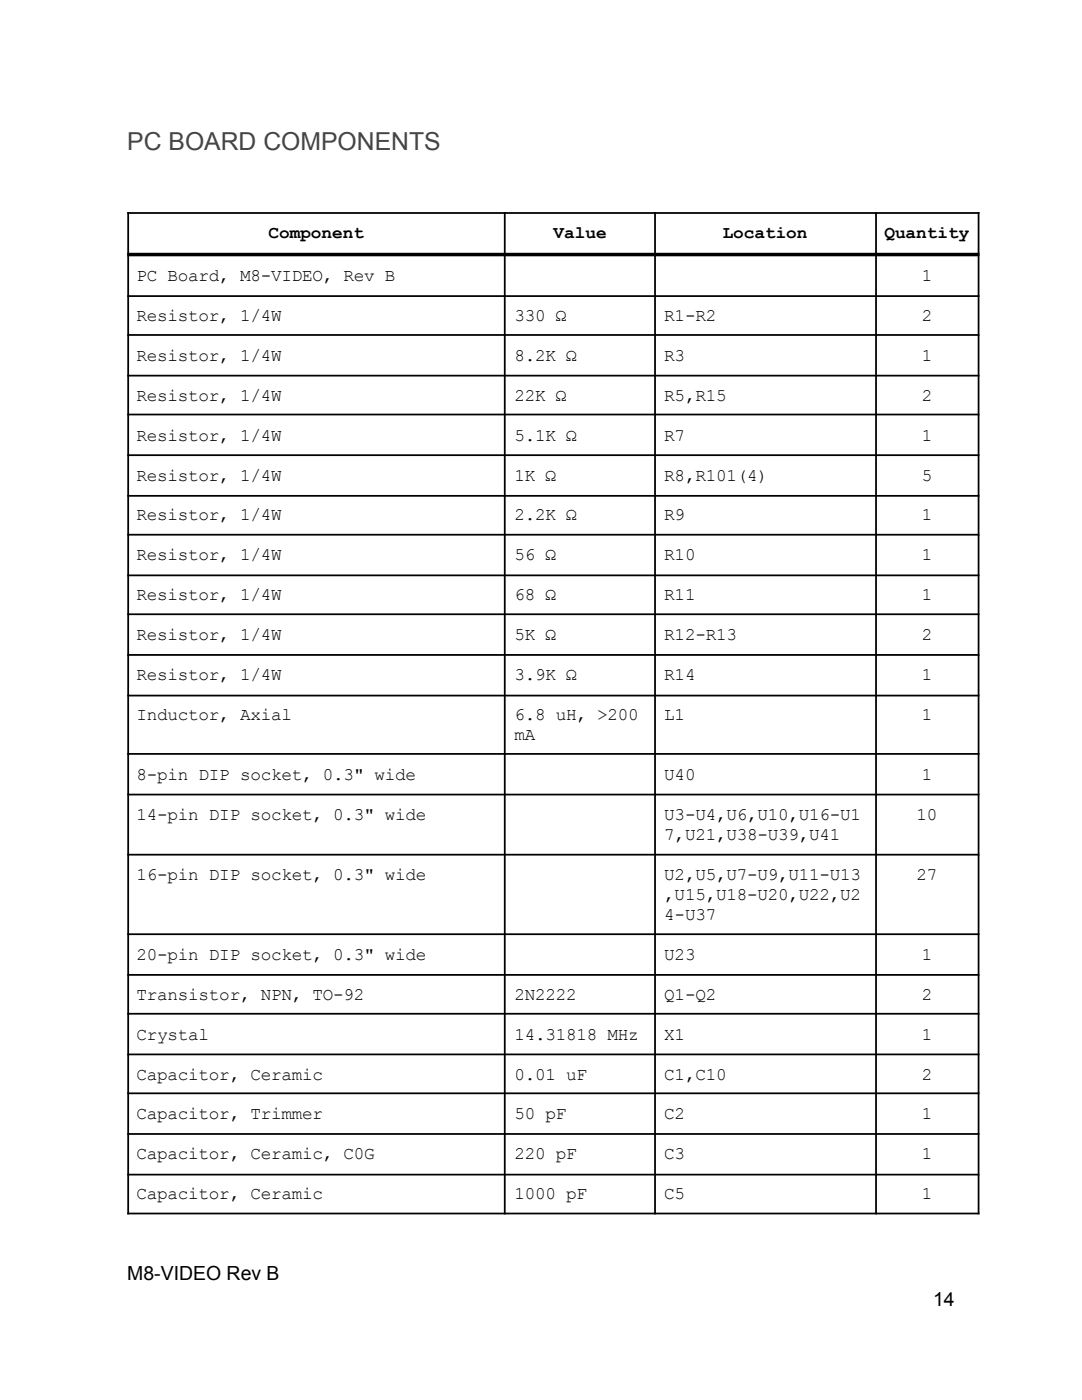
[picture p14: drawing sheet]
<svg xmlns="http://www.w3.org/2000/svg" width="216mm" height="279mm" viewBox="0 0 216 279" stroke-linecap="round" stroke-linejoin="round" font-family="sans-serif">
<defs><g id="words">
<text font-size="4.9" fill="#434343" x="25.4" y="30">PC BOARD COMPONENTS</text>
<g font-size="3.9">
<text x="25.4" y="255.5">M8-VIDEO Rev B</text>
<text x="186.2" y="260.6">14</text>
</g>
<g font-size="3.5">
<text x="53.6" y="47.6">Component</text>
<text x="110.5" y="47.6">Value</text>
<text x="144.2" y="47.6">Location</text>
<text x="176.5" y="47.6">Quantity</text>
<text x="27.3" y="56.1">PC Board, M8-VIDEO, Rev B</text>
<text x="183.9" y="56.1">1</text>
<text x="27.3" y="64">Resistor, 1/4W</text>
<text x="102.7" y="64">330 Ω</text>
<text x="132.6" y="64">R1-R2</text>
<text x="183.9" y="64">2</text>
<text x="27.3" y="72">Resistor, 1/4W</text>
<text x="102.7" y="72">8.2K Ω</text>
<text x="132.6" y="72">R3</text>
<text x="183.9" y="72">1</text>
<text x="27.3" y="80">Resistor, 1/4W</text>
<text x="102.7" y="80">22K Ω</text>
<text x="132.6" y="80">R5,R15</text>
<text x="183.9" y="80">2</text>
<text x="27.3" y="87.9">Resistor, 1/4W</text>
<text x="102.7" y="87.9">5.1K Ω</text>
<text x="132.6" y="87.9">R7</text>
<text x="183.9" y="87.9">1</text>
<text x="27.3" y="95.9">Resistor, 1/4W</text>
<text x="102.7" y="95.9">1K Ω</text>
<text x="132.6" y="95.9">R8,R101(4)</text>
<text x="183.9" y="95.9">5</text>
<text x="27.3" y="103.9">Resistor, 1/4W</text>
<text x="102.7" y="103.9">2.2K Ω</text>
<text x="132.6" y="103.9">R9</text>
<text x="183.9" y="103.9">1</text>
<text x="27.3" y="111.8">Resistor, 1/4W</text>
<text x="102.7" y="111.8">56 Ω</text>
<text x="132.6" y="111.8">R10</text>
<text x="183.9" y="111.8">1</text>
<text x="27.3" y="119.8">Resistor, 1/4W</text>
<text x="102.7" y="119.8">68 Ω</text>
<text x="132.6" y="119.8">R11</text>
<text x="183.9" y="119.8">1</text>
<text x="27.3" y="127.8">Resistor, 1/4W</text>
<text x="102.7" y="127.8">5K Ω</text>
<text x="132.6" y="127.8">R12-R13</text>
<text x="183.9" y="127.8">2</text>
<text x="27.3" y="135.7">Resistor, 1/4W</text>
<text x="102.7" y="135.7">3.9K Ω</text>
<text x="132.6" y="135.7">R14</text>
<text x="183.9" y="135.7">1</text>
<text x="27.3" y="143.7">Inductor, Axial</text>
<text x="102.7" y="143.7">6.8 uH, &gt;200</text>
<text x="132.6" y="143.7">L1</text>
<text x="183.9" y="143.7">1</text>
<text x="102.7" y="147.7">mA</text>
<text x="27.3" y="155.7">8-pin DIP socket, 0.3&quot; wide</text>
<text x="132.6" y="155.7">U40</text>
<text x="183.9" y="155.7">1</text>
<text x="27.3" y="163.6">14-pin DIP socket, 0.3&quot; wide</text>
<text x="132.6" y="163.6">U3-U4,U6,U10,U16-U1</text>
<text x="132.6" y="167.6">7,U21,U38-U39,U41</text>
<text x="182.9" y="163.6">10</text>
<text x="27.3" y="175.6">16-pin DIP socket, 0.3&quot; wide</text>
<text x="132.6" y="175.6">U2,U5,U7-U9,U11-U13</text>
<text x="132.6" y="179.6">,U15,U18-U20,U22,U2</text>
<text x="182.9" y="175.6">27</text>
<text x="132.6" y="183.6">4-U37</text>
<text x="27.3" y="191.5">20-pin DIP socket, 0.3&quot; wide</text>
<text x="132.6" y="191.5">U23</text>
<text x="183.9" y="191.5">1</text>
<text x="27.3" y="199.5">Transistor, NPN, TO-92</text>
<text x="102.7" y="199.5">2N2222</text>
<text x="132.6" y="199.5">Q1-Q2</text>
<text x="183.9" y="199.5">2</text>
<text x="27.3" y="207.5">Crystal</text>
<text x="102.7" y="207.5">14.31818 MHz</text>
<text x="132.6" y="207.5">X1</text>
<text x="183.9" y="207.5">1</text>
<text x="27.3" y="215.4">Capacitor, Ceramic</text>
<text x="102.7" y="215.4">0.01 uF</text>
<text x="132.6" y="215.4">C1,C10</text>
<text x="183.9" y="215.4">2</text>
<text x="27.3" y="223.4">Capacitor, Trimmer</text>
<text x="102.7" y="223.4">50 pF</text>
<text x="132.6" y="223.4">C2</text>
<text x="183.9" y="223.4">1</text>
<text x="27.3" y="231.4">Capacitor, Ceramic, C0G</text>
<text x="102.7" y="231.4">220 pF</text>
<text x="132.6" y="231.4">C3</text>
<text x="183.9" y="231.4">1</text>
<text x="27.3" y="239.3">Capacitor, Ceramic</text>
<text x="102.7" y="239.3">1000 pF</text>
<text x="132.6" y="239.3">C5</text>
<text x="183.9" y="239.3">1</text>
</g>
</g></defs>
<g fill="none" stroke="#000" stroke-width=".35">
<path d="M25.4 42.5h170M25.4 59.1h170M25.6 42.3v200.1M100.7 42.3v200.1M130.7 42.3v200.1M174.8 42.3v200.1M195.3 42.3v200.1M25.4 66.9h170M25.4 75h170M25.4 82.7h170M25.4 90.8h170M25.4 99h170"/>
<path d="M25.4 106.7h170M25.4 114.8h170M25.4 122.6h170M25.4 130.7h170M25.4 138.8h170M25.4 150.5h170M25.4 158.6h170M25.4 170.6h170M25.4 186.4h170M25.4 194.6h170M25.4 202.3h170M25.4 210.4h170"/>
<path d="M25.4 218.2h170M25.4 226.3h170M25.4 234.4h170M25.4 242.2h170"/>
</g>
<path d="M25.4 50.8h170" fill="none" stroke="#000" stroke-width=".71" stroke-linecap="butt"/>
<use href="#words"/>
</svg>
